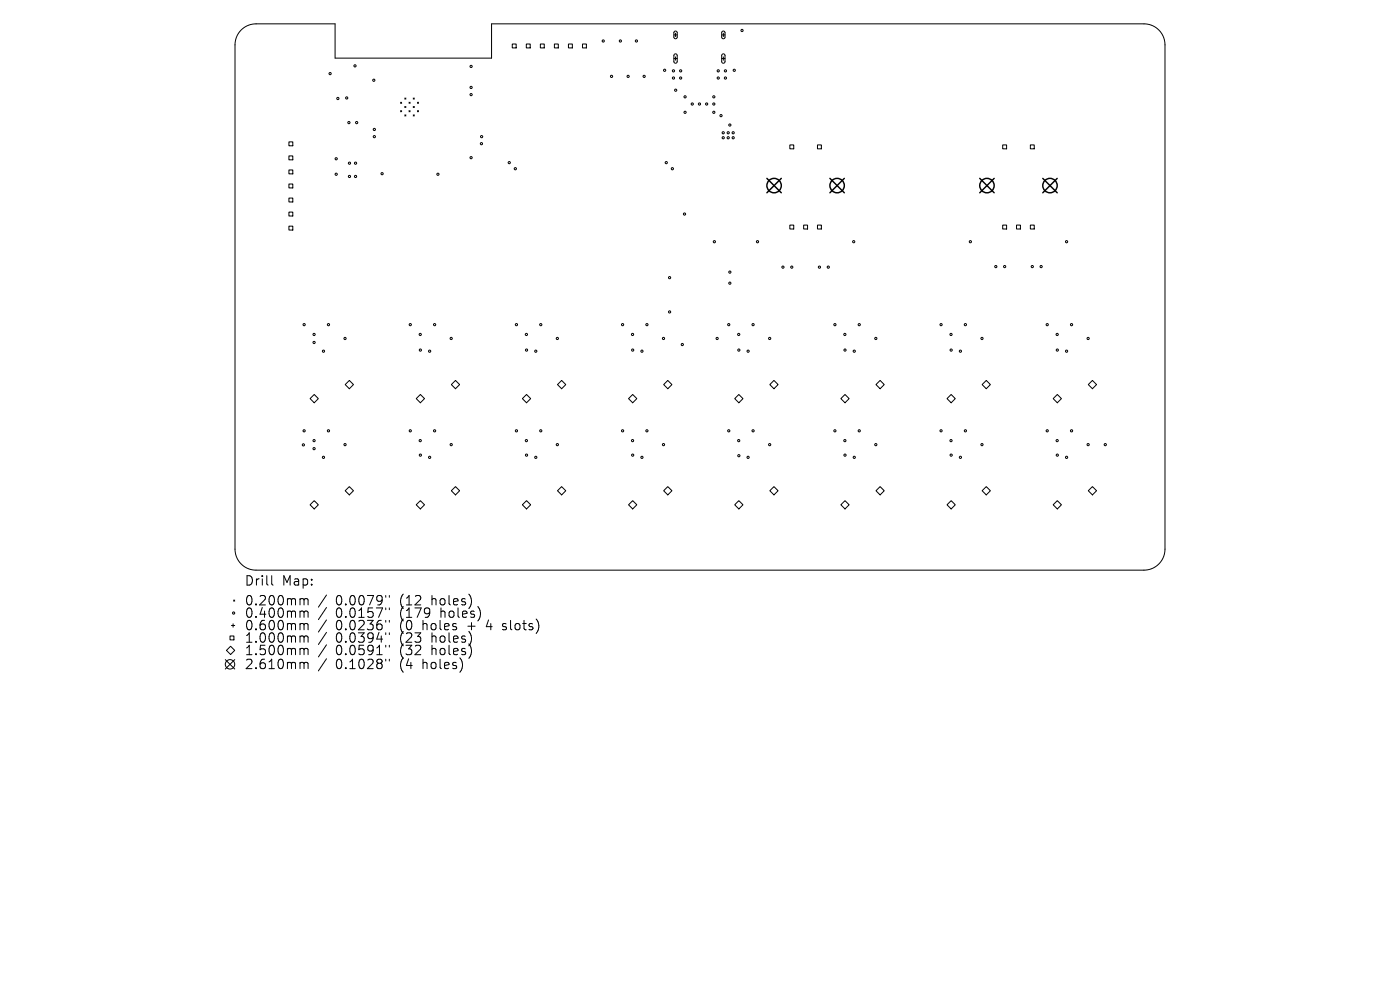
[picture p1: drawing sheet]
<svg xmlns="http://www.w3.org/2000/svg" width="297mm" height="210mm" viewBox="0 0 297 210" stroke-linecap="round" stroke-linejoin="round" font-family="sans-serif">
<defs><g id="words">
<g font-size="2.8">
<text x="51.8" y="124.5">Drill</text>
<text x="59.8" y="124.5">Map:</text>
<text x="51.8" y="128.7">0.200mm</text>
<text x="51.8" y="131.3">0.400mm</text>
<text x="71.2" y="128.7">0.0079&quot;</text>
<text x="71.2" y="131.3">0.0157&quot;</text>
<text x="85" y="128.7">(12</text>
<text x="85" y="131.3">(179</text>
<text x="91.8" y="128.7">holes)</text>
<text x="93.7" y="131.3">holes)</text>
<text x="51.8" y="134">0.600mm</text>
<text x="51.8" y="136.6">1.000mm</text>
<text x="71.2" y="134">0.0236&quot;</text>
<text x="71.2" y="136.6">0.0394&quot;</text>
<text x="85" y="134">(0</text>
<text x="85" y="136.6">(23</text>
<text x="89.9" y="134">holes</text>
<text x="91.8" y="136.6">holes)</text>
<text x="99.7" y="134">+</text>
<text x="103.9" y="134">4</text>
<text x="107.5" y="134">slots)</text>
<text x="51.8" y="139.3">1.500mm</text>
<text x="51.8" y="142.2">2.610mm</text>
<text x="71.2" y="139.3">0.0591&quot;</text>
<text x="71.2" y="142.2">0.1028&quot;</text>
<text x="85" y="139.3">(32</text>
<text x="85" y="142.2">(4</text>
<text x="89.9" y="142.2">holes)</text>
<text x="91.8" y="139.3">holes)</text>
</g>
</g></defs>
<g fill="none" stroke="#000" stroke-width=".21">
<path d="M51.2 6.4a4.5 4.5 0 0 1 3.1-1.3h16.8v7.2h33.2v-7.2h138.4a4.5 4.5 0 0 1 4.4 4.4v107a4.5 4.5 0 0 1-4.4 4.4h-188.4a4.5 4.5 0 0 1-4.4-4.4v-107a4.5 4.5 0 0 1 1.3-3.1zM108.7 9.3h.8v.9h-.8zM111.7 9.3h.8v.9h-.8zM114.6 9.3h.9v.9h-.9zM117.6 9.3h.8v.9h-.8zM120.6 9.3h.8v.9h-.8zM123.6 9.3h.8v.9h-.8zM143 7.4h.7M143 12.4h.7M143.1 6.7l.3-.1 .3 .3v1l-.3 .3-.4-.3zM143.1 11.5l.3-.1 .3 .3v1.4l-.3 .3-.4-.3zM143.3 7.1v.7"/>
<path d="M143.3 12.1v.7M153.1 7.4h.7M153.1 12.4h.7M153.2 6.7l.3-.1 .3 .3v1l-.3 .3-.4-.3zM153.2 11.5l.3-.1 .3 .3v1.4l-.3 .3-.4-.3zM153.5 7.1v.7M153.5 12.1v.7M61.3 30.1h.8v.8h-.8zM61.3 33.1h.8v.8h-.8zM61.3 36.1h.8v.8h-.8zM61.3 39h.8v.9h-.8zM85 21.7l.2 .2"/>
<path d="M85 23.5l.2 .2M85.2 21.7l-.2 .2M85.2 23.5l-.2 .2M85.9 22.6l.2 .2M85.9 24.4l.2 .2M85.9 20.8l.2 .2M86.1 20.8l-.2 .2M86.1 22.6l-.2 .2M86.1 24.4l-.2 .2M86.8 23.5l.2 .2M86.8 21.7l.2 .2M87 21.7l-.2 .2"/>
<path d="M87 23.5l-.2 .2M87.7 24.4l.2 .2M87.7 22.6l.2 .2M87.7 20.8l.2 .2M87.9 20.8l-.2 .2M87.9 22.6l-.2 .2M87.9 24.4l-.2 .2M88.6 23.5l.2 .2M88.6 21.7l.2 .2M88.8 21.7l-.2 .2M88.8 23.5l-.2 .2M167.6 30.7h.8v.9h-.8z"/>
<path d="M173.4 30.7h.9v.9h-.9zM212.7 30.7h.8v.9h-.8zM218.6 30.7h.8v.9h-.8zM61.3 42h.8v.8h-.8zM61.3 45h.8v.8h-.8zM61.3 48h.8v.8h-.8zM167.6 47.7h.8v.9h-.8zM170.5 47.7h.8v.9h-.8zM173.4 47.7h.9v.9h-.9zM212.7 47.7h.8v.9h-.8zM215.6 47.7h.9v.9h-.9zM218.6 47.7h.8v.9h-.8z"/>
<path d="M66.7 83.7l.8 .9-.8 .8-.9-.8zM73.2 81.6l.9-.9 .9 .9-.9 .9zM88.3 84.6l.9-.9 .9 .9-.9 .8zM95.7 81.6l.9-.9 .9 .9-.9 .9zM110.8 84.6l.9-.9 .9 .9-.9 .8zM119.1 80.7l.9 .9-.9 .9-.8-.9zM134.2 83.7l.9 .9-.9 .8-.9-.8zM140.8 81.6l.9-.9 .8 .9-.8 .9zM155.9 84.6l.8-.9 .9 .9-.9 .8zM164.2 80.7l.9 .9-.9 .9-.9-.9zM179.3 83.7l.8 .9-.8 .8-.9-.8zM186.7 80.7l.9 .9-.9 .9-.9-.9z"/>
<path d="M201.8 83.7l.9 .9-.9 .8-.9-.8zM208.4 81.6l.8-.9 .9 .9-.9 .9zM223.4 84.6l.9-.9 .9 .9-.9 .8zM231.8 80.7l.8 .9-.8 .9-.9-.9zM66.7 106.2l.8 .9-.8 .9-.9-.9zM73.2 104.1l.9-.9 .9 .9-.9 .9zM89.2 106.2l.9 .9-.9 .9-.9-.9zM95.7 104.1l.9-.9 .9 .9-.9 .9zM111.7 106.2l.9 .9-.9 .9-.9-.9zM118.3 104.1l.8-.9 .9 .9-.9 .9zM134.2 106.2l.9 .9-.9 .9-.9-.9zM140.8 104.1l.9-.9 .8 .9-.8 .9z"/>
<path d="M155.9 107.1l.8-.9 .9 .9-.9 .9zM164.2 103.2l.9 .9-.9 .9-.9-.9zM179.3 106.2l.8 .9-.8 .9-.9-.9zM186.7 103.2l.9 .9-.9 .9-.9-.9zM201.8 106.2l.9 .9-.9 .9-.9-.9zM208.4 104.1l.8-.9 .9 .9-.9 .9zM223.4 107.1l.9-.9 .9 .9-.9 .9zM231.8 103.2l.8 .9-.8 .9-.9-.9zM47.8 139.9l2 2M48 138l.9-.9 .9 .9-.9 .8zM48.8 134.9h.8v.8h-.8zM49.1 132.7h.7"/>
<path d="M49.4 132.3v.7M49.6 127.3l.2 .2M49.8 127.3l-.2 .2M49.8 139.9l-2 2M57.6 122.1v1.7l.3 .3M63.9 127l.5 .1 .1 .2M63.9 129.6h.3l.3 .3M63.9 132.3h.3l.3 .3M63.9 134.9h.3l.3 .3M63.9 137.5l.5 .1 .1 .2M64.5 127.3l.3-.3 .5 .1 .1 1.2M64.5 127.3v1"/>
<path d="M64.5 129.9v1.1M64.5 132.6v1M64.5 135.2v1M64.5 137.8v1.1M64.5 129.9l.3-.3 .5 .1 .1 1.3M64.5 132.6l.3-.3 .5 .1 .1 1.2M64.5 135.2l.3-.3 .5 .1 .1 1.2M64.5 137.8l.3-.3 .5 .1 .1 1.3M69.3 126.2l-1.8 2.6M69.3 128.9l-1.8 2.5M69.3 131.5l-1.8 2.6M69.3 134.1l-1.8 2.6"/>
<path d="M69.3 136.8l-1.8 2.6M69.3 139.7l-1.8 2.6M81.8 126.3v.4M81.8 129v.3M81.8 131.6v.4M81.8 134.2v.4M81.8 136.9v.4M81.8 139.8v.4M82.6 126.3v.4M82.6 129v.3M82.6 131.6v.4M82.6 134.2v.4"/>
<path d="M82.6 136.9v.4M82.6 139.8v.4M106.6 133.5l.2 .1M106.7 132.4v.4M63.9 140.5l.5 .1 .1 .2M64.5 140.8v1M64.5 140.8l.3-.3 .5 .1 .1 1.2"/>
<circle cx="70" cy="15.6" r=".23"/>
<circle cx="75.3" cy="14" r=".23"/>
<circle cx="79.3" cy="17" r=".23"/>
<circle cx="99.9" cy="14.1" r=".23"/>
<circle cx="99.9" cy="18.5" r=".23"/>
<circle cx="128" cy="8.7" r=".23"/>
<circle cx="129.7" cy="16.2" r=".23"/>
<circle cx="131.6" cy="8.7" r=".23"/>
<circle cx="133.3" cy="16.2" r=".23"/>
<circle cx="135" cy="8.7" r=".23"/>
<circle cx="136.7" cy="16.2" r=".23"/>
<circle cx="141" cy="14.9" r=".23"/>
<circle cx="142.9" cy="16.6" r=".23"/>
<circle cx="142.9" cy="15" r=".23"/>
<circle cx="143.3" cy="19.1" r=".23"/>
<circle cx="144.4" cy="16.6" r=".23"/>
<circle cx="144.4" cy="15" r=".23"/>
<circle cx="152.4" cy="16.6" r=".23"/>
<circle cx="152.4" cy="15" r=".23"/>
<circle cx="153.9" cy="16.6" r=".23"/>
<circle cx="153.9" cy="15" r=".23"/>
<circle cx="155.8" cy="14.9" r=".23"/>
<circle cx="157.4" cy="6.5" r=".23"/>
<circle cx="71.3" cy="33.7" r=".23"/>
<circle cx="71.3" cy="37" r=".23"/>
<circle cx="71.7" cy="20.9" r=".23"/>
<circle cx="73.5" cy="20.8" r=".23"/>
<circle cx="74" cy="26" r=".23"/>
<circle cx="74.1" cy="37.4" r=".23"/>
<circle cx="74.1" cy="34.6" r=".23"/>
<circle cx="75.4" cy="37.4" r=".23"/>
<circle cx="75.4" cy="34.6" r=".23"/>
<circle cx="75.7" cy="26" r=".23"/>
<circle cx="79.4" cy="27.5" r=".23"/>
<circle cx="79.4" cy="29" r=".23"/>
<circle cx="81.1" cy="36.8" r=".23"/>
<circle cx="92.9" cy="37" r=".23"/>
<circle cx="99.9" cy="33.4" r=".23"/>
<circle cx="99.9" cy="20.1" r=".23"/>
<circle cx="102.1" cy="30.5" r=".23"/>
<circle cx="102.2" cy="29" r=".23"/>
<circle cx="108" cy="34.5" r=".23"/>
<circle cx="109.3" cy="35.8" r=".23"/>
<circle cx="141.3" cy="34.5" r=".23"/>
<circle cx="142.6" cy="35.8" r=".23"/>
<circle cx="145.3" cy="20.5" r=".23"/>
<circle cx="145.3" cy="23.8" r=".23"/>
<circle cx="146.9" cy="22.1" r=".23"/>
<circle cx="148.4" cy="22.1" r=".23"/>
<circle cx="149.9" cy="22.1" r=".23"/>
<circle cx="151.4" cy="22.1" r=".23"/>
<circle cx="151.4" cy="20.5" r=".23"/>
<circle cx="151.4" cy="23.8" r=".23"/>
<circle cx="153" cy="24.5" r=".23"/>
<circle cx="153.4" cy="28.2" r=".23"/>
<circle cx="153.4" cy="29.2" r=".23"/>
<circle cx="154.5" cy="28.2" r=".23"/>
<circle cx="154.5" cy="29.2" r=".23"/>
<circle cx="154.8" cy="26.5" r=".23"/>
<circle cx="155.5" cy="28.2" r=".23"/>
<circle cx="155.5" cy="29.2" r=".23"/>
<circle cx="142" cy="58.9" r=".23"/>
<circle cx="145.2" cy="45.4" r=".23"/>
<circle cx="151.6" cy="51.3" r=".23"/>
<circle cx="154.8" cy="57.7" r=".23"/>
<circle cx="160.7" cy="51.3" r=".23"/>
<circle cx="166.1" cy="56.7" r=".23"/>
<circle cx="168" cy="56.7" r=".23"/>
<circle cx="173.8" cy="56.7" r=".23"/>
<circle cx="175.7" cy="56.7" r=".23"/>
<circle cx="181.1" cy="51.3" r=".23"/>
<circle cx="205.9" cy="51.3" r=".23"/>
<circle cx="211.3" cy="56.6" r=".23"/>
<circle cx="213.1" cy="56.6" r=".23"/>
<circle cx="219" cy="56.6" r=".23"/>
<circle cx="220.9" cy="56.6" r=".23"/>
<circle cx="226.3" cy="51.3" r=".23"/>
<circle cx="64.5" cy="68.9" r=".23"/>
<circle cx="66.6" cy="70.9" r=".23"/>
<circle cx="66.6" cy="72.6" r=".23"/>
<circle cx="68.6" cy="74.5" r=".23"/>
<circle cx="69.7" cy="68.9" r=".23"/>
<circle cx="73.2" cy="71.8" r=".23"/>
<circle cx="87" cy="68.9" r=".23"/>
<circle cx="89.2" cy="70.9" r=".23"/>
<circle cx="89.2" cy="74.3" r=".23"/>
<circle cx="91.1" cy="74.5" r=".23"/>
<circle cx="92.2" cy="68.9" r=".23"/>
<circle cx="95.7" cy="71.8" r=".23"/>
<circle cx="109.6" cy="68.9" r=".23"/>
<circle cx="111.7" cy="70.9" r=".23"/>
<circle cx="111.7" cy="74.3" r=".23"/>
<circle cx="113.7" cy="74.5" r=".23"/>
<circle cx="114.7" cy="68.9" r=".23"/>
<circle cx="118.2" cy="71.8" r=".23"/>
<circle cx="132.1" cy="68.9" r=".23"/>
<circle cx="134.2" cy="70.9" r=".23"/>
<circle cx="134.2" cy="74.3" r=".23"/>
<circle cx="136.2" cy="74.5" r=".23"/>
<circle cx="137.2" cy="68.9" r=".23"/>
<circle cx="140.8" cy="71.8" r=".23"/>
<circle cx="142" cy="66.2" r=".23"/>
<circle cx="144.7" cy="73.1" r=".23"/>
<circle cx="152.1" cy="71.8" r=".23"/>
<circle cx="154.6" cy="68.9" r=".23"/>
<circle cx="154.8" cy="60.1" r=".23"/>
<circle cx="156.7" cy="70.9" r=".23"/>
<circle cx="156.7" cy="74.3" r=".23"/>
<circle cx="158.7" cy="74.5" r=".23"/>
<circle cx="159.8" cy="68.9" r=".23"/>
<circle cx="163.3" cy="71.8" r=".23"/>
<circle cx="177.1" cy="68.9" r=".23"/>
<circle cx="179.2" cy="70.9" r=".23"/>
<circle cx="179.3" cy="74.3" r=".23"/>
<circle cx="181.2" cy="74.5" r=".23"/>
<circle cx="182.3" cy="68.9" r=".23"/>
<circle cx="185.8" cy="71.8" r=".23"/>
<circle cx="199.6" cy="68.9" r=".23"/>
<circle cx="201.8" cy="70.9" r=".23"/>
<circle cx="201.8" cy="74.3" r=".23"/>
<circle cx="203.7" cy="74.5" r=".23"/>
<circle cx="204.8" cy="68.9" r=".23"/>
<circle cx="208.3" cy="71.8" r=".23"/>
<circle cx="222.2" cy="68.9" r=".23"/>
<circle cx="224.3" cy="70.9" r=".23"/>
<circle cx="224.3" cy="74.3" r=".23"/>
<circle cx="226.3" cy="74.5" r=".23"/>
<circle cx="227.3" cy="68.9" r=".23"/>
<circle cx="230.8" cy="71.8" r=".23"/>
<circle cx="64.4" cy="94.4" r=".23"/>
<circle cx="64.5" cy="91.4" r=".23"/>
<circle cx="66.6" cy="93.5" r=".23"/>
<circle cx="66.6" cy="95.2" r=".23"/>
<circle cx="68.6" cy="97" r=".23"/>
<circle cx="69.7" cy="91.4" r=".23"/>
<circle cx="73.2" cy="94.3" r=".23"/>
<circle cx="87" cy="91.4" r=".23"/>
<circle cx="89.2" cy="93.5" r=".23"/>
<circle cx="89.2" cy="96.5" r=".23"/>
<circle cx="91.1" cy="97" r=".23"/>
<circle cx="92.2" cy="91.4" r=".23"/>
<circle cx="95.7" cy="94.3" r=".23"/>
<circle cx="109.6" cy="91.4" r=".23"/>
<circle cx="111.7" cy="93.5" r=".23"/>
<circle cx="111.7" cy="96.5" r=".23"/>
<circle cx="113.7" cy="97" r=".23"/>
<circle cx="114.7" cy="91.4" r=".23"/>
<circle cx="118.2" cy="94.3" r=".23"/>
<circle cx="132.1" cy="91.4" r=".23"/>
<circle cx="134.2" cy="93.5" r=".23"/>
<circle cx="134.2" cy="96.5" r=".23"/>
<circle cx="136.2" cy="97" r=".23"/>
<circle cx="137.2" cy="91.4" r=".23"/>
<circle cx="140.8" cy="94.3" r=".23"/>
<circle cx="154.6" cy="91.4" r=".23"/>
<circle cx="156.7" cy="93.5" r=".23"/>
<circle cx="156.7" cy="96.7" r=".23"/>
<circle cx="158.7" cy="97" r=".23"/>
<circle cx="159.8" cy="91.4" r=".23"/>
<circle cx="163.3" cy="94.3" r=".23"/>
<circle cx="177.1" cy="91.4" r=".23"/>
<circle cx="179.2" cy="93.5" r=".23"/>
<circle cx="179.3" cy="96.5" r=".23"/>
<circle cx="181.2" cy="97" r=".23"/>
<circle cx="182.3" cy="91.4" r=".23"/>
<circle cx="185.8" cy="94.3" r=".23"/>
<circle cx="199.6" cy="91.4" r=".23"/>
<circle cx="201.8" cy="93.5" r=".23"/>
<circle cx="201.8" cy="96.5" r=".23"/>
<circle cx="203.7" cy="97" r=".23"/>
<circle cx="204.8" cy="91.4" r=".23"/>
<circle cx="208.3" cy="94.3" r=".23"/>
<circle cx="222.2" cy="91.4" r=".23"/>
<circle cx="224.3" cy="93.5" r=".23"/>
<circle cx="224.3" cy="96.5" r=".23"/>
<circle cx="226.3" cy="97" r=".23"/>
<circle cx="227.3" cy="91.4" r=".23"/>
<circle cx="230.8" cy="94.3" r=".23"/>
<circle cx="234.5" cy="94.3" r=".23"/>
<circle cx="49.6" cy="130" r=".23"/>
<circle cx="48.8" cy="140.9" r="1"/>
</g>
<g fill="none" stroke="#000" stroke-width=".31">
<path d="M162.7 37.8l3 3.1M165.7 37.8l-3 3.1M176.1 37.8l3 3.1M179.1 37.8l-3 3.1M207.8 37.8l3.1 3.1M210.9 37.8l-3.1 3.1M221.2 37.8l3.1 3.1M224.3 37.8l-3.1 3.1"/>
<circle cx="164.2" cy="39.4" r="1.53"/>
<circle cx="177.6" cy="39.4" r="1.53"/>
<circle cx="209.4" cy="39.4" r="1.53"/>
<circle cx="222.7" cy="39.4" r="1.53"/>
</g>
<use href="#words"/>
</svg>
